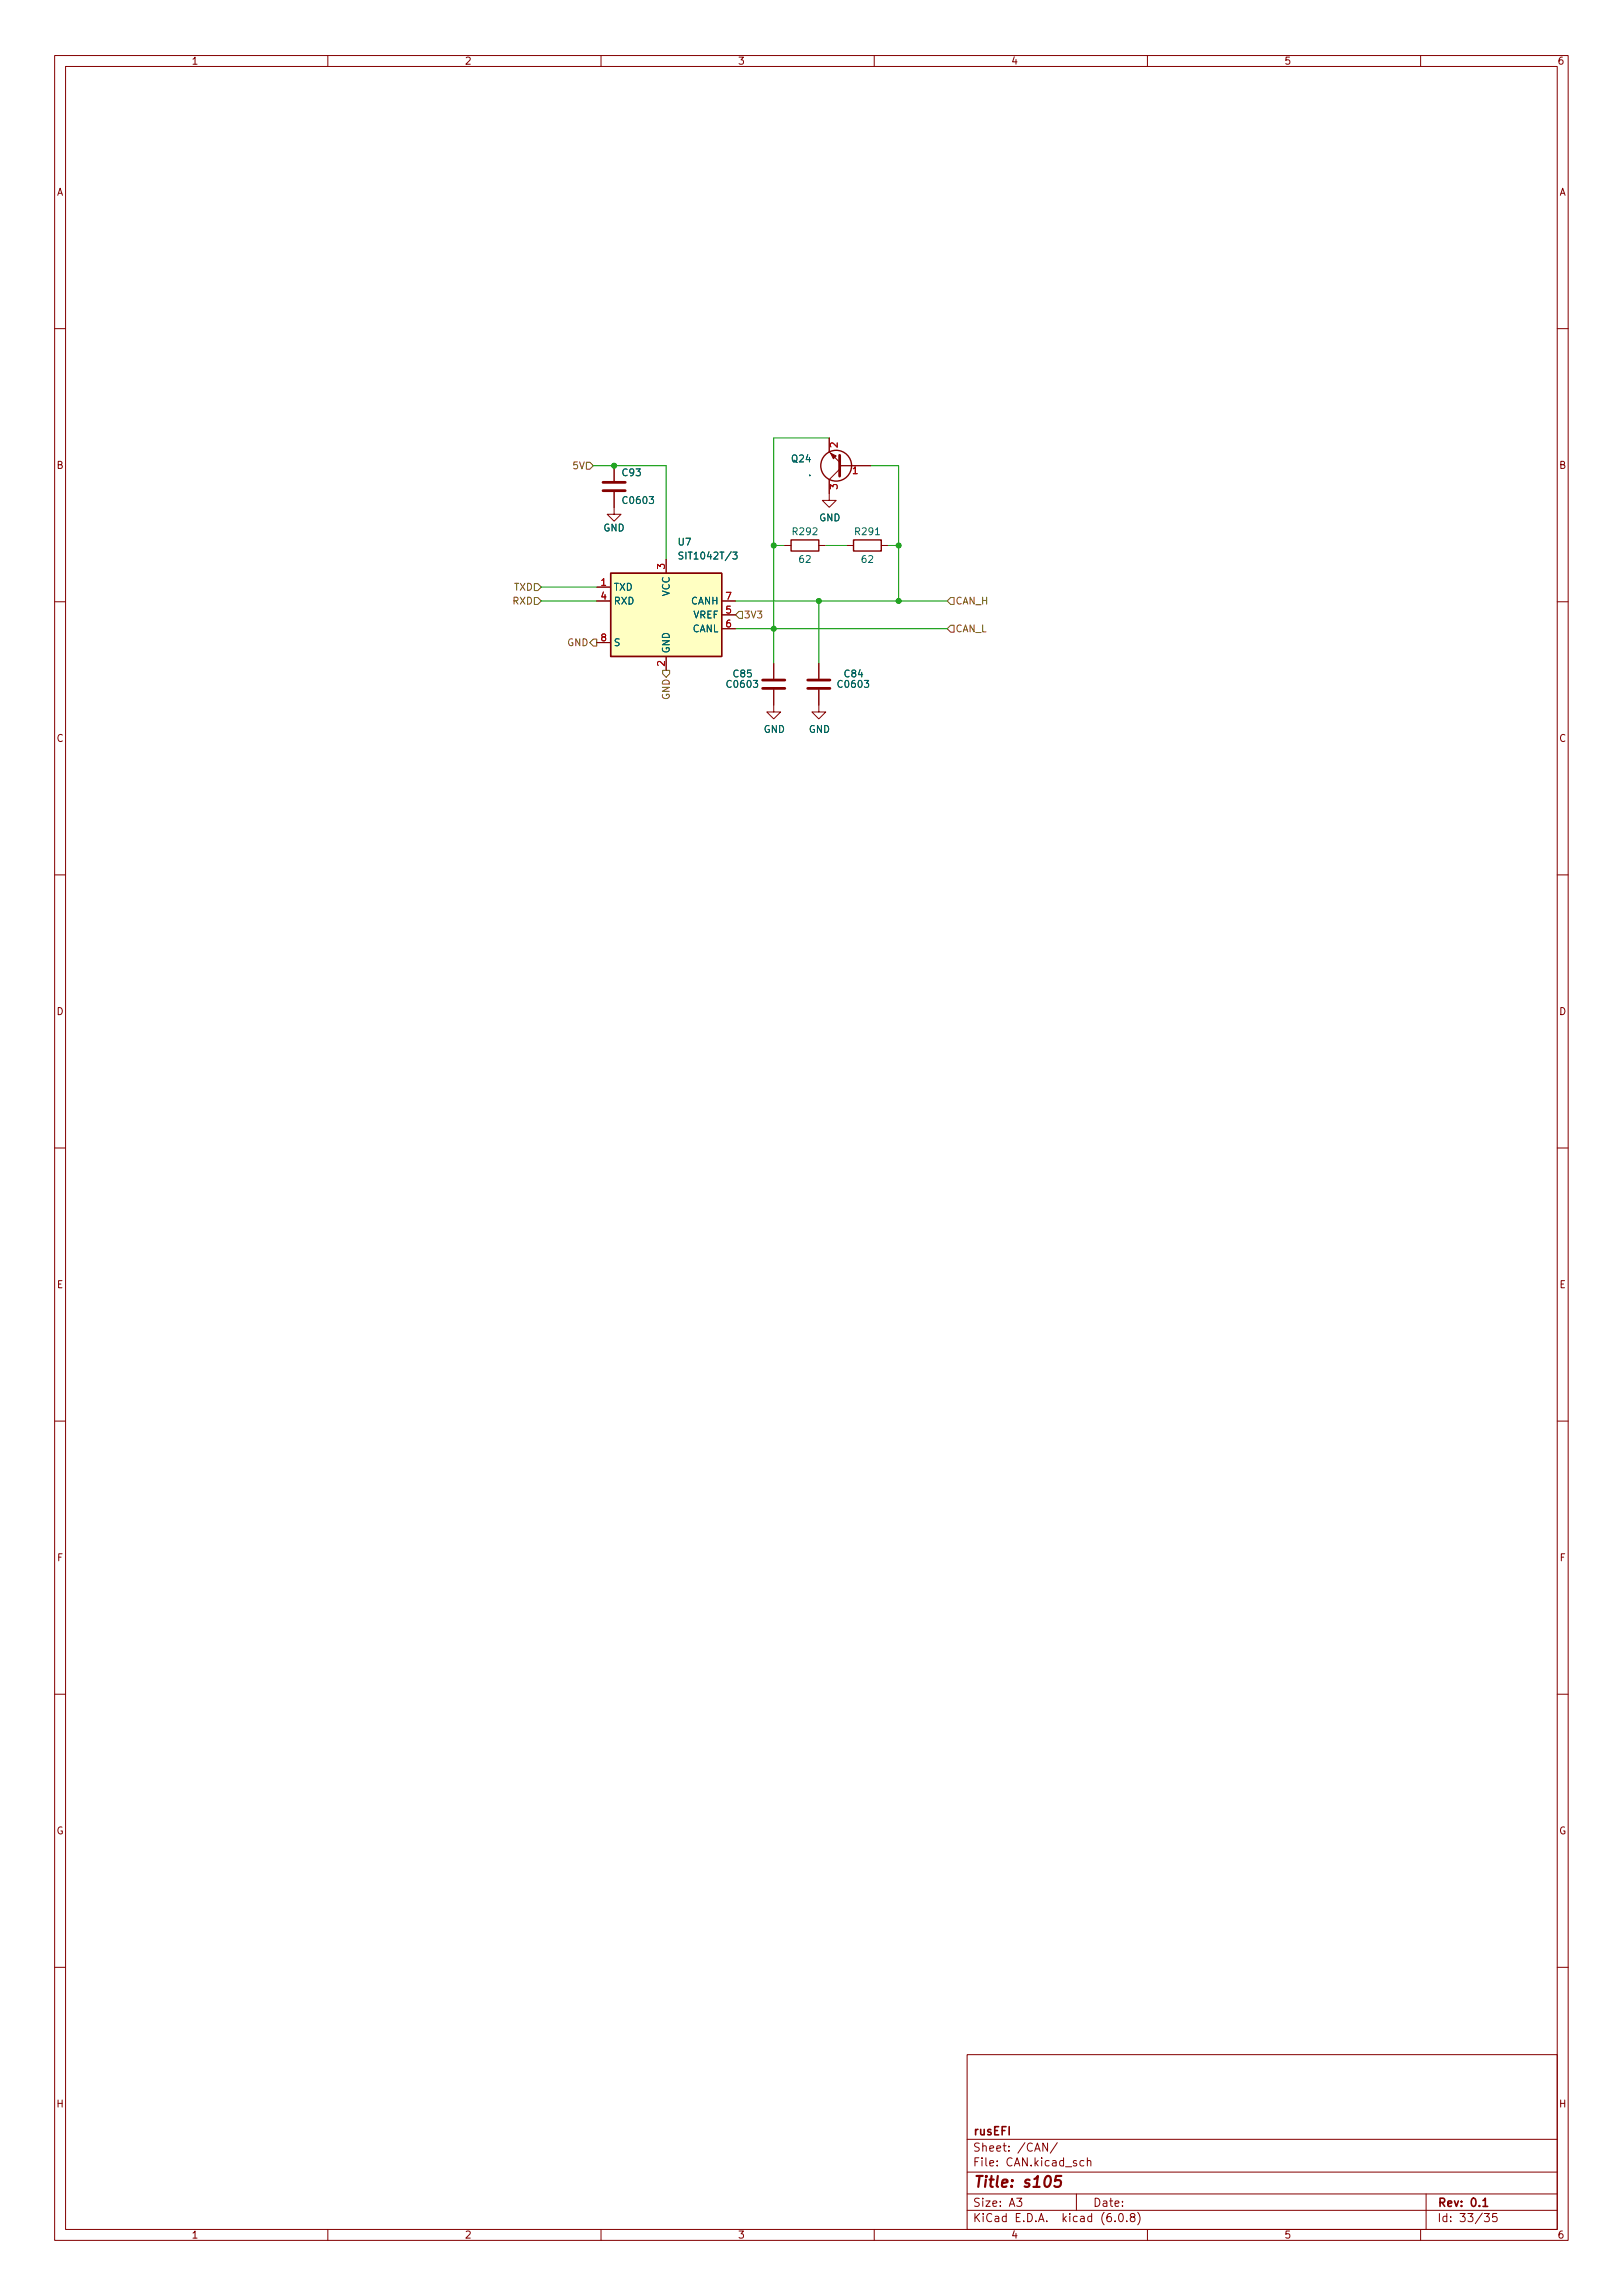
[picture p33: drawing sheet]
<svg xmlns="http://www.w3.org/2000/svg" width="297mm" height="420mm" viewBox="0 0 297 420" stroke-linecap="round" stroke-linejoin="round" font-family="sans-serif">
<defs><g id="words">
<text font-size="2.8" fill="#840000" x="178" y="400.5">Title: s105</text>
<g font-size="2.1" fill="#840000">
<text x="178" y="393.9">Sheet: /CAN/</text>
<text x="178" y="390.9">rusEFI</text>
<text x="178" y="396.6">File: CAN.kicad_sch</text>
<text x="178" y="406.8">KiCad E.D.A. kicad (6.0.8)</text>
<text x="178" y="404">Size: A3</text>
<text x="200" y="404">Date:</text>
<text x="263" y="404">Rev: 0.1</text>
<text x="263" y="406.8">Id: 33/35</text>
</g>
<g font-size="1.8" fill="#840000">
<text x="35" y="11.8">1</text>
<text x="85" y="11.8">2</text>
<text x="135" y="11.8">3</text>
<text x="185" y="11.8">4</text>
<text x="235" y="11.8">5</text>
<text x="285" y="11.8">6</text>
<text x="10.3" y="35.8">A</text>
<text x="285.3" y="35.8">A</text>
<text x="10.3" y="85.8">B</text>
<text x="285.3" y="85.8">B</text>
<text x="10.3" y="135.8">C</text>
<text x="285.3" y="135.8">C</text>
<text x="10.3" y="185.8">D</text>
<text x="285.3" y="185.8">D</text>
<text x="10.4" y="235.8">E</text>
<text x="285.4" y="235.8">E</text>
<text x="10.4" y="285.8">F</text>
<text x="285.5" y="285.8">F</text>
<text x="10.3" y="335.8">G</text>
<text x="285.3" y="335.8">G</text>
<text x="10.3" y="385.8">H</text>
<text x="285.3" y="385.8">H</text>
<text x="35" y="409.8">1</text>
<text x="85" y="409.8">2</text>
<text x="135" y="409.8">3</text>
<text x="185" y="409.8">4</text>
<text x="235" y="409.8">5</text>
<text x="285" y="409.8">6</text>
</g>
<g font-size="1.8" fill="#a90000">
<text x="153.3" y="81.9" transform="rotate(-90 153.3 81.9)">2</text>
<text x="153.3" y="89.6" transform="rotate(-90 153.3 89.6)">3</text>
<text x="156" y="86.8">1</text>
<text x="110" y="107.2">1</text>
<text x="121.7" y="104.2" transform="rotate(-90 121.7 104.2)">3</text>
<text x="110" y="109.8">4</text>
<text x="132.9" y="112.3">5</text>
<text x="132.9" y="109.8">7</text>
<text x="110" y="117.4">8</text>
<text x="132.9" y="114.9">6</text>
<text x="121.7" y="121.9" transform="rotate(-90 121.7 121.9)">2</text>
</g>
<g font-size="1.8" fill="#725600">
<text x="105" y="85.9">5V</text>
<text x="93.9" y="110.7">RXD</text>
<text x="94.1" y="108.1">TXD</text>
<text x="136.1" y="113.2">3V3</text>
<text x="174.8" y="110.7">CAN_H</text>
<text x="103.8" y="118.3">GND</text>
<text x="174.8" y="115.7">CAN_L</text>
<text x="122.6" y="128.1" transform="rotate(-90 122.6 128.1)">GND</text>
</g>
<g font-size="1.8" fill="#006464">
<text x="114" y="87.2">C93</text>
<text x="145" y="84.6">Q24</text>
<text x="148" y="87.2">.</text>
<text x="114.2" y="92.2">C0603</text>
<text x="149.9" y="95.4">GND</text>
<text x="110.4" y="97.3">GND</text>
<text x="124.2" y="99.9">U7</text>
<text x="145.2" y="98">R292</text>
<text x="156.6" y="98">R291</text>
<text x="125" y="102.4">SIT1042T/3</text>
<text x="146.3" y="103">62</text>
<text x="157.8" y="103">62</text>
<text x="112.3" y="108.1">TXD</text>
<text x="112.3" y="110.7">RXD</text>
<text x="122.6" y="109.2" transform="rotate(-90 122.6 109.2)">VCC</text>
<text x="126.5" y="110.7">CANH</text>
<text x="126.9" y="113.2">VREF</text>
<text x="112.3" y="118.3">S</text>
<text x="122.6" y="119.7" transform="rotate(-90 122.6 119.7)">GND</text>
<text x="126.7" y="115.7">CANL</text>
<text x="133.2" y="125.9">C0603</text>
<text x="134.3" y="124">C85</text>
<text x="153.6" y="125.9">C0603</text>
<text x="154.6" y="124">C84</text>
<text x="139.7" y="134.2">GND</text>
<text x="148" y="134.2">GND</text>
</g>
</g></defs>
<g fill="none" stroke="#840000" stroke-width=".18">
<path d="M10 10.2h277v400h-277zM12 12.2h273v396h-273zM60 10.2v2M110 10.2v2M160 10.2v2M210 10.2v2M260 10.2v2M10 60.2h2M285 60.2h2M112.4 90.1v4h-1.3l1.3 1.3 1.3-1.3h-1.3M112.4 85.3v2.8M143.5 99.9h1.3"/>
<path d="M149.9 99.9h1.2M151.8 80.2v2.5l1.9 1.9M153.7 85.9l-1.9 1.9v3.8h1.2l-1.2 1.3-1.3-1.3h1.3M153.7 85.3h5.7M154.9 99.9h1.3M161.3 99.9h1.3M10 110.2h2M109.2 107.5h2.6M109.2 110h2.6M109.2 117.6h2.6M121.9 102.4v2.5M132.1 110h2.5"/>
<path d="M132.1 112.6h2.5M132.1 115.1h2.5M285 110.2h2M121.9 120.2v2.5M141.6 126.3v4h1.3l-1.3 1.3-1.3-1.3h1.3M141.6 121.5v2.7M149.9 126.3v4h1.2l-1.2 1.3-1.3-1.3h1.3M149.9 121.5v2.7M10 160.2h2M285 160.2h2M10 210.2h2M285 210.2h2"/>
<path d="M10 260.2h2M285 260.2h2M10 310.2h2M285 310.2h2M10 360.2h2M177 376.2h108v32h-108zM285 360.2h2M177 397.7h108M177 391.7h108M191.7 392.3v1.5l-.8-1.5v1.5M193.5 392.3l-1.3 1.9M198.4 395.6l-.5-.1-.3 .3v.5l.2 .2h.6"/>
<path d="M199 395.7l.2-.2 .4 .1v.9M199 395v1.5M60 408.2v2M110 408.2v2M160 408.2v2M177 404.7h108M177 401.7h108M186.1 402.4h.9l-.5 .6 .4 .2v.6l-.2 .1h-.4l-.2-.1M197 401.7v3M204.1 406.6v.1M204.9 405.3l.2-.1a.8 .8 0 0 1 .5 .8 .8 .8 0 0 1-.5 .7 1 1 0 0 1-.2-1.4zM206.2 406.6v.1"/>
<path d="M207.1 405.9l-.2-.3v-.2l.2-.2 .5 .1 .1 .2-.1 .2-.6 .3-.1 .2v.4l.2 .1h.5l.1-.2-.1-.5-.2-.1M208.2 405a1.72 1.72 0 0 1 0 2.3M210 408.2v2M260 408.2v2M261 401.7v6.5M271.7 405.2h.9l-.5 .6 .4 .2v.6l-.2 .1h-.4l-.2-.1M273.9 405.2h-.7l-.1 .8 .3-.2 .5 .1 .1 .2-.1 .5-.2 .1-.6-.1"/>
</g>
<path d="M271.4 402.9l.4-.5v1.5M271.4 403.9h.9" fill="none" stroke="#840000" stroke-width=".3"/>
<path d="M194.2 398.4h-.9l-.2 .9 .3-.2 .6 .1 .2 .3-.2 .7-.3 .2h-.5l-.2-.2" fill="none" stroke="#840000" stroke-width=".4"/>
<path d="M110.4 89.8h4M110.4 88.3h4M153.7 83.4v3.8M139.6 126h4M139.6 124.5h4M147.8 126h4.1M147.8 124.5h4.1" fill="none" stroke="#840000" stroke-width=".51"/>
<path d="M111.8 104.9h20.3v15.3h-20.3z" fill="#ffffc2" stroke="#ffffc2" stroke-width=".18"/>
<g fill="none" stroke="#840000" stroke-width=".25">
<path d="M144.8 98.8h5.1v2.1h-5.1zM156.2 98.8h5.1v2.1h-5.1zM111.8 104.9h20.3v15.3h-20.3z"/>
<circle cx="153" cy="85.3" r="2.82"/>
</g>
<path d="M125 101.1h-.5l-.2 .2 .1 .3 .5 .3v.3l-.2 .1h-.4M134.1 101.1h.8l-.4 .5 .3 .1v.5l-.1 .1-.6-.1" fill="none" stroke="#006464" stroke-width=".18"/>
<path d="M152 83l1 .5-.5 .5z" fill="#840000" stroke="#840000" stroke-width=".18"/>
<path d="M107.3 84.6h.6l.7 .7-.7 .6h-.6zM97.8 106.8h.6l.7 .7-.7 .6h-.6zM97.8 109.4h.6l.7 .6-.7 .7h-.6zM107.9 117.6l.7-.6h.6v1.3h-.6zM135.3 111.9h.6v1.3h-.6l-.7-.6zM174 114.5h.6v1.2h-.6l-.6-.6zM174 109.4h.6v1.3h-.6l-.6-.7zM121.3 122.7h1.3v.7l-.7 .6-.6-.6z" fill="none" stroke="#725600" stroke-width=".18"/>
<path d="M108.6 85.3h13.3v17.1M141.6 99.9h1.9M151.1 99.9h3.8M151.8 80.2h-10.2v41.3M159.4 85.3h5.1v24.7M162.6 99.9h1.9M99.1 110h10.1M99.1 107.5h10.1M134.6 115.1h38.8M134.6 110h38.8M149.9 110v11.5" fill="none" stroke="#009600" stroke-width=".18"/>
<g fill="#009600" stroke="#009600" stroke-width=".18">
<circle cx="164.5" cy="99.9" r=".46"/>
<circle cx="164.5" cy="110" r=".46"/>
<circle cx="149.9" cy="110" r=".46"/>
<circle cx="141.6" cy="99.9" r=".46"/>
<circle cx="112.4" cy="85.3" r=".46"/>
<circle cx="141.6" cy="115.1" r=".46"/>
</g>
<use href="#words"/>
</svg>
